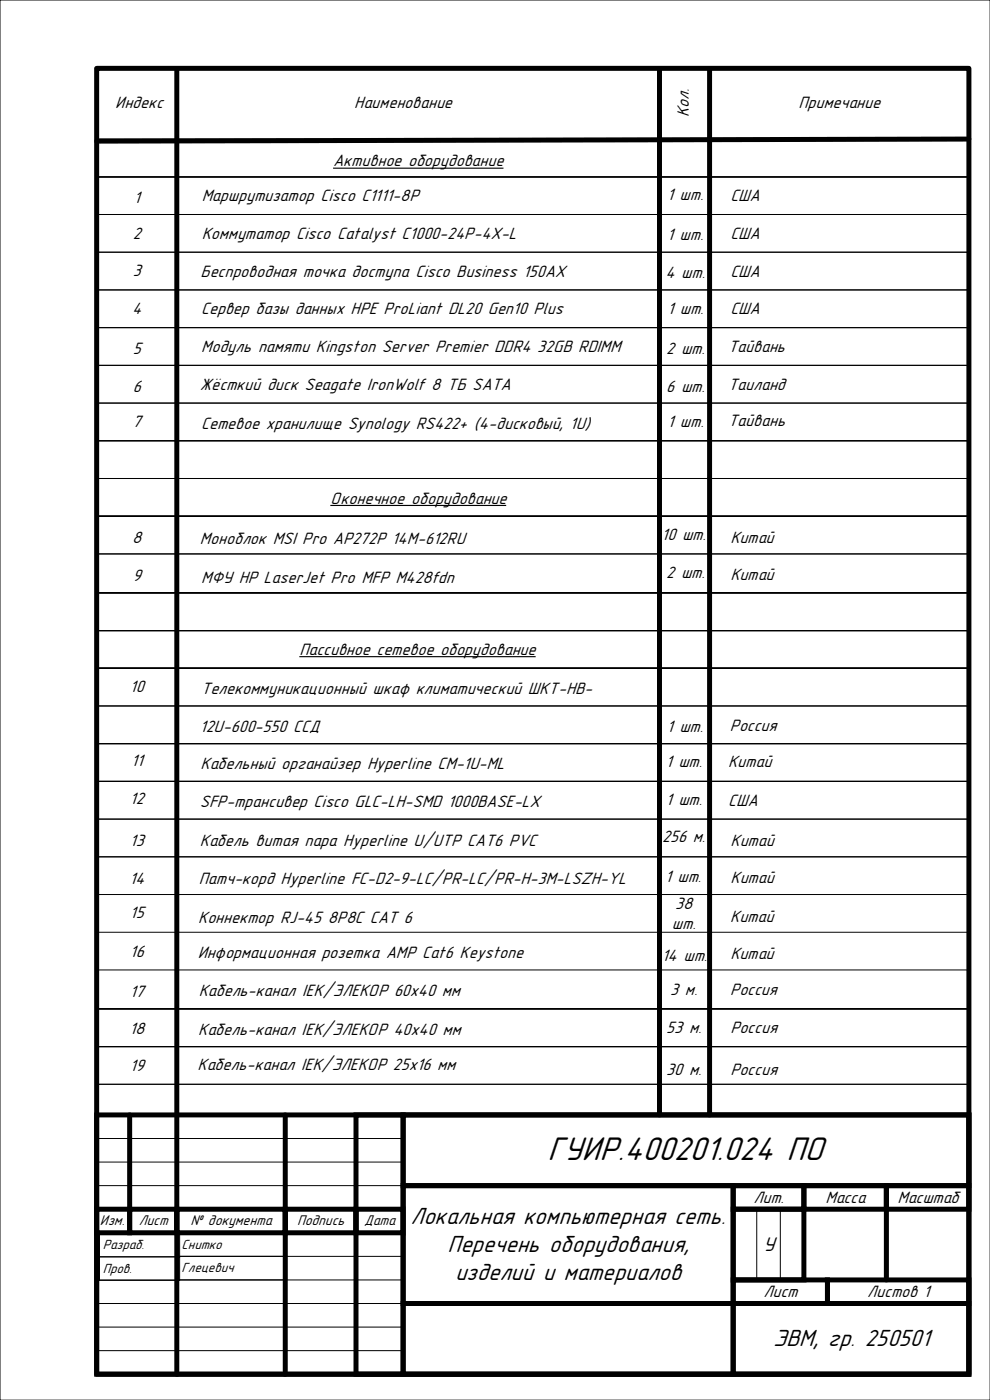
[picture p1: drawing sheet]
<svg xmlns="http://www.w3.org/2000/svg" width="210mm" height="297mm" viewBox="0 0 210 297" stroke-linecap="round" stroke-linejoin="round" font-family="sans-serif">
<defs><g id="words">
<text font-size="7.4" x="116.1" y="246.1">ГУИР.400201.024 ПО</text>
<g font-size="5.3">
<text x="87" y="259.5">Локальная компьютерная сеть.</text>
<text x="94.9" y="265.5">Перечень оборудования,</text>
<text x="96.5" y="271.5">изделий и материалов</text>
<text x="164" y="285.5">ЭВМ, гр. 250501</text>
</g>
<text font-size="4.5" x="161.9" y="265.3">У</text>
<g font-size="3.7">
<text x="24.4" y="22.8">Индекс</text>
<text x="75.1" y="22.8">Наименование</text>
<text x="169.4" y="22.8">Примечание</text>
<text x="146.1" y="24.8" transform="rotate(-90 146.1 24.8)">Кол.</text>
<text x="70.7" y="35.3">Активное оборудование</text>
<text x="28.4" y="43.1">1</text>
<text x="42.8" y="42.7">Маршрутизатор Cisco C1111-8P</text>
<text x="141.5" y="42.4">1 шт.</text>
<text x="154.9" y="42.7">США</text>
<text x="28.2" y="50.6">2</text>
<text x="42.8" y="50.7">Коммутатор Cisco Catalyst C1000-24P-4X-L</text>
<text x="141.5" y="50.9">1 шт.</text>
<text x="154.9" y="50.7">США</text>
<text x="28.2" y="58.6">3</text>
<text x="42.6" y="58.7">Беспроводная точка доступа Cisco Business 150AX</text>
<text x="141.1" y="58.9">4 шт.</text>
<text x="154.9" y="58.7">США</text>
<text x="28" y="66.6">4</text>
<text x="42.7" y="66.7">Сервер базы данных HPE ProLiant DL20 Gen10 Plus</text>
<text x="141.5" y="66.6">1 шт.</text>
<text x="154.9" y="66.7">США</text>
<text x="28.2" y="75.1">5</text>
<text x="141.3" y="75.1">2 шт.</text>
<text x="154.4" y="74.7">Тайвань</text>
<text x="28.2" y="83.1">6</text>
<text x="42.4" y="82.7">Жёсткий диск Seagate IronWolf 8 ТБ SATA</text>
<text x="141.3" y="83.1">6 шт.</text>
<text x="154.4" y="82.7">Таиланд</text>
<text x="28.2" y="90.6">7</text>
<text x="42.7" y="91.1">Сетевое хранилище Synology RS422+ (4-дисковый, 1U)</text>
<text x="141.5" y="90.6">1 шт.</text>
<text x="154.4" y="90.5">Тайвань</text>
<text x="70.1" y="106.9">Оконечное оборудование</text>
<text x="28" y="115.2">8</text>
<text x="42.4" y="115.3">Моноблок MSI Pro AP272P 14M-612RU</text>
<text x="140.3" y="114.6">10 шт.</text>
<text x="154.9" y="115.3">Китай</text>
<text x="28.2" y="123.2">9</text>
<text x="42.7" y="123.7">МФУ HP LaserJet Pro MFP M428fdn</text>
<text x="141.3" y="122.6">2 шт.</text>
<text x="154.9" y="123.1">Китай</text>
<text x="63.5" y="138.9">Пассивное сетевое оборудование</text>
<text x="27.6" y="146.7">10</text>
<text x="42.7" y="147.2">Телекоммуникационный шкаф климатический ШКТ-НВ-</text>
<text x="42.4" y="155.2">12U-600-550 ССД</text>
<text x="141.4" y="155.2">1 шт.</text>
<text x="154.8" y="155.1">Россия</text>
<text x="27.8" y="162.5">11</text>
<text x="42.5" y="163.2">Кабельный органайзер Hyperline CM-1U-ML</text>
<text x="141.2" y="162.6">1 шт.</text>
<text x="154.4" y="162.8">Китай</text>
<text x="27.6" y="170.6">12</text>
<text x="42.4" y="171.2">SFP-трансивер Cisco GLC-LH-SMD 1000BASE-LX</text>
<text x="141.2" y="170.8">1 шт.</text>
<text x="154.4" y="170.9">США</text>
<text x="27.6" y="179.5">13</text>
<text x="42.4" y="179.5">Кабель витая пара Hyperline U/UTP CAT6 PVC</text>
<text x="140.4" y="178.6">256 м.</text>
<text x="154.9" y="179.5">Китай</text>
<text x="27.4" y="187.5">14</text>
<text x="42.2" y="187.5">Патч-корд Hyperline FC-D2-9-LC/PR-LC/PR-H-3M-LSZH-YL</text>
<text x="141" y="187.1">1 шт.</text>
<text x="154.9" y="187.3">Китай</text>
<text x="27.6" y="194.7">15</text>
<text x="42.1" y="195.7">Коннектор RJ-45 8P8C CAT 6</text>
<text x="142.5" y="197.1">шт.</text>
<text x="143.2" y="192.9">38</text>
<text x="154.9" y="195.6">Китай</text>
<text x="27.6" y="202.9">16</text>
<text x="41.9" y="203.2">Информационная розетка AMP Cat6 Keystone</text>
<text x="140.4" y="203.8">14 шт.</text>
<text x="154.9" y="203.4">Китай</text>
<text x="27.6" y="211.4">17</text>
<text x="42.2" y="211.2">Кабель-канал IEK/ЭЛЕКОР 60x40 мм</text>
<text x="142.1" y="211.1">3 м.</text>
<text x="154.9" y="211.1">Россия</text>
<text x="27.4" y="219.2">18</text>
<text x="42" y="219.4">Кабель-канал IEK/ЭЛЕКОР 40x40 мм</text>
<text x="141.3" y="219.1">53 м.</text>
<text x="154.9" y="219.1">Россия</text>
<text x="27.6" y="227.2">19</text>
<text x="41.9" y="227">Кабель-канал IEK/ЭЛЕКОР 25x16 мм</text>
<text x="141.3" y="228">30 м.</text>
<text x="154.9" y="228">Россия</text>
<text x="159.8" y="255.1">Лит.</text>
<text x="175.1" y="255.1">Масса</text>
<text x="190.4" y="255.1">Масштаб</text>
<text x="161.9" y="275.1">Лист</text>
<text x="184" y="275.1">Листов 1</text>
</g>
<g font-size="3.7" fill="#feffff">
<text x="38.7" y="74.6">DSLМодуль памяти Kingston Server Premier DDR4 32GB RDIMM</text>
<text x="44.3" y="74.6">-модем Netgear DM200</text>
</g>
<g font-size="3.2">
<text x="21.2" y="259.9">Изм.</text>
<text x="29.4" y="259.9">Лист</text>
<text x="40.4" y="259.9">№ документа</text>
<text x="63" y="259.9">Подпись</text>
<text x="77.2" y="259.9">Дата</text>
</g>
<g font-size="3">
<text x="21.8" y="270">Пров.</text>
<text x="21.8" y="265">Разраб.</text>
<text x="38.5" y="264.9">Снитко</text>
<text x="38.5" y="269.9">Глецевич</text>
</g>
</g></defs>
<g fill="none" stroke="#000" stroke-width=".21">
<path d="M0 0h210v297h-210zM20.5 29.5h185v8h-185zM20.5 37.5h185v8h-185zM20.5 29.6h185v8h-185zM20.5 45.5h185v8h-185zM20.5 53.5h185v8h-185zM20.5 61.5h185v8h-185zM20.5 69.5h185v8h-185zM20.5 77.5h185v8h-185zM20.5 85.5h185v8h-185zM20.5 93.5h185v8h-185zM20.5 101.5h185v8h-185z"/>
<path d="M20.5 109.5h185v8h-185zM20.5 125.7h185v8h-185zM20.5 133.7h185v8h-185zM20.5 133.8h185v8h-185zM20.5 157.7h185v8h-185zM20.5 141.8h185v8h-185zM20.5 165.8h185v8h-185zM20.5 173.8h185v8h-185zM20.5 181.7h185v8h-185zM20.5 197.8h185v8h-185zM20.5 214h185v8h-185zM20.5 236.5h65v5h-65z"/>
<path d="M20.5 222h185v8h-185zM20.5 246.5h65v5h-65zM20.5 256.5h7v5h-7zM160.5 256.5h5v15h-5zM20.5 271.5h65v5h-65zM21.1 266.6h17v5h-17zM21.1 261.6h17v5h-17zM37.8 261.5h23v5h-23zM37.8 266.5h23v5h-23zM60.5 261.5h25v5h-25zM20.5 281.5h65v5h-65z"/>
</g>
<g fill="none" stroke="#000" stroke-width="1.1">
<path d="M20.5 14.5h185v277h-185zM37.5 14.5v277M139.9 14.5v222M150.5 14.5v222M205.5 29.5l-185 .4M20.5 236.5h185v55h-185zM27.5 236.5v20M60.5 236.5v55M75.5 236.5h10v55h-10zM85.5 236.5h120v15h-120zM20.5 256.5h7v5h-7zM27.5 256.5h10v5h-10z"/>
<path d="M37.5 256.5h23v5h-23zM60.5 256.5h15v5h-15zM75.5 256.5h10v5h-10zM85.5 251.5h70v25h-70zM155.5 251.5h15v5h-15zM155.5 256.5h15v15h-15zM170.5 251.5h17.5v5h-17.5zM188 251.5h17.5v5h-17.5zM188 251.5v20M85.5 276.5h70v15h-70zM155.5 276.5h50v15h-50zM155.5 271.5h20v5h-20z"/>
<path d="M175.5 271.5h30v5h-30z"/>
</g>
<path d="M187.8 251.5h18v5h-18z" fill="none" stroke="#000" stroke-width=".26"/>
<path d="M70.6 35.7h36.2M70.1 107.2h37.3M63.5 139.3h50.1" fill="none" stroke="#000" stroke-width=".24"/>
<use href="#words"/>
</svg>
